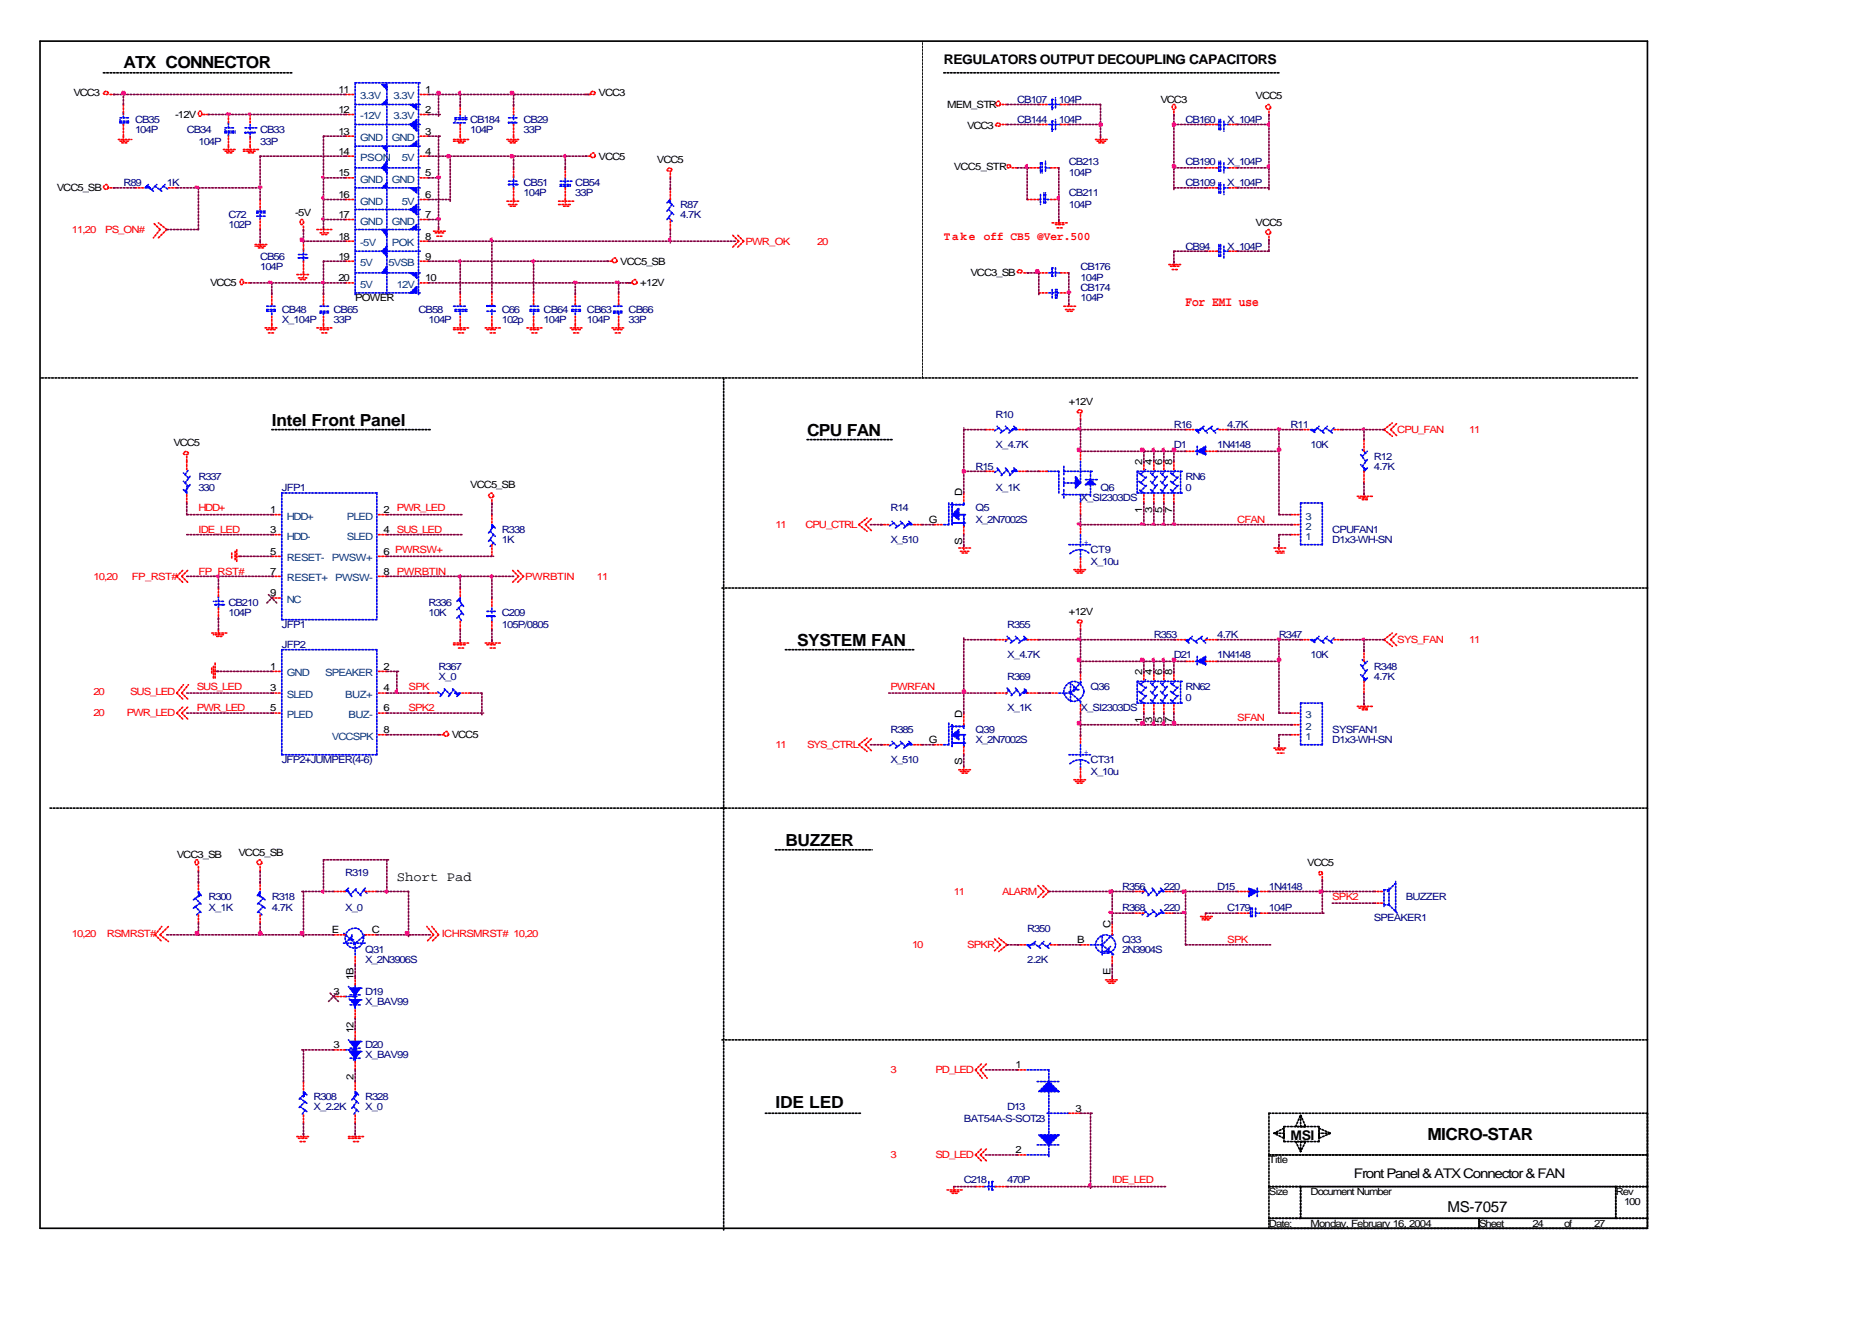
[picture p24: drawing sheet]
<svg xmlns="http://www.w3.org/2000/svg" width="297mm" height="210mm" viewBox="0 0 297 210" stroke-linecap="round" stroke-linejoin="round" font-family="sans-serif">
<defs><g id="words">
<g font-size="2.6">
<text x="19.6" y="10.8">ATX CONNECTOR</text>
<text x="43.1" y="67.6">Intel Front Panel</text>
<text x="128.1" y="69.2">CPU FAN</text>
<text x="126.5" y="102.6">SYSTEM FAN</text>
<text x="124.6" y="134.3">BUZZER</text>
<text x="123" y="175.9">IDE LED</text>
<text x="226.5" y="180.9">MICRO-STAR</text>
</g>
<text font-size="2.4" x="229.7" y="192.3">MS-7057</text>
<g font-size="2.1">
<text x="149.8" y="10.2">REGULATORS OUTPUT DECOUPLING CAPACITORS</text>
<text x="63" y="139.9">Short Pad</text>
<text x="204.8" y="180.9">MSI</text>
<text x="214.8" y="187">Front Panel &amp; ATX Connector &amp; FAN</text>
</g>
<text font-size="2.1" fill="#f00" x="188.1" y="48.6">For EMI use</text>
<g font-size="1.9" fill="#f00">
<text x="149.8" y="38">Take</text>
<text x="156.1" y="38">off CB5 @Ver.500</text>
</g>
<g font-size="1.6">
<text x="11.6" y="15.3">VCC3</text>
<text x="53.7" y="14.7">11</text>
<text x="53.7" y="17.9">12</text>
<text x="67.5" y="14.7">1</text>
<text x="67.5" y="17.9">2</text>
<text x="95" y="15.3">VCC3</text>
<text x="150.3" y="17.1">MEM_STR</text>
<text x="184.1" y="16.3">VCC3</text>
<text x="199.2" y="15.8">VCC5</text>
<text x="27.8" y="18.7">-12V</text>
<text x="53.7" y="21.3">13</text>
<text x="67.5" y="21.3">3</text>
<text x="153.5" y="20.5">VCC3</text>
<text x="53.7" y="24.5">14</text>
<text x="53.7" y="28">15</text>
<text x="67.5" y="24.5">4</text>
<text x="67.5" y="28">5</text>
<text x="95" y="25.3">VCC5</text>
<text x="104.2" y="25.8">VCC5</text>
<text x="151.3" y="26.9">VCC5_STR</text>
<text x="9" y="30.3">VCC5_SB</text>
<text x="46.8" y="34.3">-5V</text>
<text x="53.7" y="31.4">16</text>
<text x="53.7" y="34.6">17</text>
<text x="67.5" y="31.4">6</text>
<text x="67.5" y="34.6">7</text>
<text x="199.2" y="35.9">VCC5</text>
<text x="53.7" y="38">18</text>
<text x="53.7" y="41.2">19</text>
<text x="67.5" y="38">8</text>
<text x="67.5" y="41.2">9</text>
<text x="98.4" y="42">VCC5_SB</text>
<text x="33.3" y="45.4">VCC5</text>
<text x="53.7" y="44.6">20</text>
<text x="56.4" y="47.8">POWER</text>
<text x="67.5" y="44.6">10</text>
<text x="101.6" y="45.4">+12V</text>
<text x="154" y="43.8">VCC3_SB</text>
<text x="169.6" y="64.2">+12V</text>
<text x="27.5" y="70.8">VCC5</text>
<text x="74.6" y="77.4">VCC5_SB</text>
<text x="181.2" y="73.7" transform="rotate(-90 181.2 73.7)">2</text>
<text x="182.8" y="73.7" transform="rotate(-90 182.8 73.7)">4</text>
<text x="184.4" y="73.7" transform="rotate(-90 184.4 73.7)">6</text>
<text x="186" y="73.7" transform="rotate(-90 186 73.7)">8</text>
<text x="42.9" y="81.4">1</text>
<text x="60.9" y="81.4">2</text>
<text x="147.4" y="83">G</text>
<text x="152.7" y="78.8" transform="rotate(-90 152.7 78.8)">D</text>
<text x="181.2" y="81.4" transform="rotate(-90 181.2 81.4)">1</text>
<text x="182.8" y="81.4" transform="rotate(-90 182.8 81.4)">3</text>
<text x="184.4" y="81.4" transform="rotate(-90 184.4 81.4)">5</text>
<text x="186" y="81.4" transform="rotate(-90 186 81.4)">7</text>
<text x="42.9" y="84.6">3</text>
<text x="42.9" y="88">5</text>
<text x="60.9" y="84.6">4</text>
<text x="60.9" y="88">6 PWRSW+</text>
<text x="152.7" y="86.4" transform="rotate(-90 152.7 86.4)">S</text>
<text x="42.9" y="91.2">7</text>
<text x="42.9" y="94.6">9</text>
<text x="60.9" y="91.2">8</text>
<text x="169.6" y="97.5">+12V</text>
<text x="42.9" y="106.3">1</text>
<text x="60.9" y="106.3">2</text>
<text x="181.2" y="107.1" transform="rotate(-90 181.2 107.1)">2</text>
<text x="182.8" y="107.1" transform="rotate(-90 182.8 107.1)">4</text>
<text x="184.4" y="107.1" transform="rotate(-90 184.4 107.1)">6</text>
<text x="186" y="107.1" transform="rotate(-90 186 107.1)">8</text>
<text x="42.9" y="112.9">5</text>
<text x="42.9" y="109.7">3</text>
<text x="60.9" y="109.7">4</text>
<text x="60.9" y="112.9">6</text>
<text x="152.7" y="113.9" transform="rotate(-90 152.7 113.9)">D</text>
<text x="60.9" y="116.3">8</text>
<text x="71.7" y="117.1">VCC5</text>
<text x="147.4" y="117.9">G</text>
<text x="181.2" y="114.7" transform="rotate(-90 181.2 114.7)">1</text>
<text x="182.8" y="114.7" transform="rotate(-90 182.8 114.7)">3</text>
<text x="184.4" y="114.7" transform="rotate(-90 184.4 114.7)">5</text>
<text x="186" y="114.7" transform="rotate(-90 186 114.7)">7</text>
<text x="152.7" y="121.4" transform="rotate(-90 152.7 121.4)">S</text>
<text x="28" y="136.2">VCC3_SB</text>
<text x="37.8" y="135.9">VCC5_SB</text>
<text x="207.4" y="137.5">VCC5</text>
<text x="52.7" y="148.1">E</text>
<text x="59" y="148.1">C</text>
<text x="170.9" y="149.7">B</text>
<text x="176.2" y="147.3" transform="rotate(-90 176.2 147.3)">C</text>
<text x="56.1" y="155.5" transform="rotate(-90 56.1 155.5)">1B</text>
<text x="176.2" y="154.7" transform="rotate(-90 176.2 154.7)">E</text>
<text x="52.9" y="157.9">3</text>
<text x="52.9" y="166.3">3</text>
<text x="56.1" y="164" transform="rotate(-90 56.1 164)">12</text>
<text x="56.1" y="171.4" transform="rotate(-90 56.1 171.4)">2</text>
<text x="161.1" y="169.5">1</text>
<text x="170.7" y="176.4">3</text>
<text x="161.1" y="183">2</text>
<text x="201.3" y="184.6">Title</text>
<text x="201.3" y="189.6">Size</text>
<text x="208" y="189.6">Document Number</text>
<text x="256.4" y="189.6">Rev</text>
<text x="257.7" y="191.2">100</text>
<text x="201.3" y="194.6">Date:</text>
<text x="208" y="194.6">Monday, February 16, 2004</text>
<text x="234.7" y="194.6">Sheet</text>
<text x="243.2" y="194.6">24</text>
<text x="248.2" y="194.6">of</text>
<text x="252.9" y="194.6">27</text>
</g>
<g font-size="1.6" fill="#004080">
<text x="57.1" y="15.8">3.3V</text>
<text x="62.4" y="15.8">3.3V</text>
<text x="57.1" y="19">-12V</text>
<text x="57.1" y="22.4">GND</text>
<text x="62.2" y="22.4">GND</text>
<text x="62.4" y="19">3.3V</text>
<text x="57.1" y="25.6">PSON</text>
<text x="57.1" y="29">GND</text>
<text x="62.2" y="29">GND</text>
<text x="63.8" y="25.6">5V</text>
<text x="57.1" y="32.5">GND</text>
<text x="57.1" y="35.6">GND</text>
<text x="62.2" y="35.6">GND</text>
<text x="63.8" y="32.5">5V</text>
<text x="57.1" y="39.1">-5V</text>
<text x="62.2" y="39.1">POK</text>
<text x="57.1" y="42.2">5V</text>
<text x="57.1" y="45.7">5V</text>
<text x="61.6" y="42.2">5VSB</text>
<text x="63" y="45.7">12V</text>
<text x="45.5" y="82.5">HDD+</text>
<text x="55" y="82.5">PLED</text>
<text x="207.2" y="82.5">3</text>
<text x="45.5" y="85.6">HDD-</text>
<text x="45.5" y="89.1">RESET-</text>
<text x="52.7" y="89.1">PWSW+</text>
<text x="55" y="85.6">SLED</text>
<text x="207.2" y="85.6">1</text>
<text x="207.2" y="84">2</text>
<text x="45.5" y="92.3">RESET+</text>
<text x="45.5" y="95.7">NC</text>
<text x="53.2" y="92.3">PWSW-</text>
<text x="45.5" y="107.3">GND</text>
<text x="51.6" y="107.3">SPEAKER</text>
<text x="45.5" y="113.9">PLED</text>
<text x="45.5" y="110.8">SLED</text>
<text x="54.8" y="110.8">BUZ+</text>
<text x="55.3" y="113.9">BUZ-</text>
<text x="207.2" y="113.9">3</text>
<text x="52.7" y="117.4">VCCSPK</text>
<text x="207.2" y="117.4">1</text>
<text x="207.2" y="115.8">2</text>
</g>
<g font-size="1.6" fill="#000080">
<text x="161.4" y="16.3">CB107</text>
<text x="168" y="16.3">104P</text>
<text x="21.4" y="19.5">CB35</text>
<text x="21.4" y="21.1">104P</text>
<text x="29.6" y="21.1">CB34</text>
<text x="31.5" y="22.9">104P</text>
<text x="41.3" y="21.1">CB33</text>
<text x="41.3" y="22.9">33P</text>
<text x="74.6" y="19.5">CB184</text>
<text x="74.6" y="21.1">104P</text>
<text x="83.1" y="19.5">CB29</text>
<text x="83.1" y="21.1">33P</text>
<text x="161.4" y="19.5">CB144</text>
<text x="168" y="19.5">104P</text>
<text x="188.1" y="19.5">CB160</text>
<text x="194.7" y="19.5">X_104P</text>
<text x="19.6" y="29.5">R89</text>
<text x="26.5" y="29.5">1K</text>
<text x="83.1" y="29.5">CB51</text>
<text x="91.3" y="29.5">CB54</text>
<text x="169.6" y="26.1">CB213</text>
<text x="169.6" y="28">104P</text>
<text x="188.1" y="26.1">CB190</text>
<text x="188.1" y="29.5">CB109</text>
<text x="194.7" y="26.1">X_104P</text>
<text x="194.7" y="29.5">X_104P</text>
<text x="36.2" y="34.6">C72</text>
<text x="83.1" y="31.1">104P</text>
<text x="91.3" y="31.1">33P</text>
<text x="107.9" y="33">R87</text>
<text x="107.9" y="34.6">4.7K</text>
<text x="169.6" y="31.1">CB211</text>
<text x="169.6" y="33">104P</text>
<text x="36.2" y="36.2">102P</text>
<text x="41.3" y="41.2">CB56</text>
<text x="188.1" y="39.6">CB94</text>
<text x="194.7" y="39.6">X_104P</text>
<text x="41.3" y="42.8">104P</text>
<text x="171.4" y="47.8">104P</text>
<text x="171.4" y="46.2">CB174</text>
<text x="171.4" y="42.8">CB176</text>
<text x="171.4" y="44.6">104P</text>
<text x="44.7" y="49.7">CB48</text>
<text x="44.7" y="51.2">X_104P</text>
<text x="52.9" y="49.7">CB65</text>
<text x="52.9" y="51.2">33P</text>
<text x="66.4" y="49.7">CB58</text>
<text x="68" y="51.2">104P</text>
<text x="79.6" y="51.2">102p</text>
<text x="79.6" y="49.7">C66</text>
<text x="86.3" y="49.7">CB64</text>
<text x="86.3" y="51.2">104P</text>
<text x="93.1" y="49.7">CB63</text>
<text x="93.1" y="51.2">104P</text>
<text x="99.7" y="49.7">CB66</text>
<text x="99.7" y="51.2">33P</text>
<text x="158" y="66.3">R10</text>
<text x="158" y="71.1">X_4.7K</text>
<text x="186.3" y="67.9">R16</text>
<text x="186.3" y="71.1">D1</text>
<text x="193.1" y="71.1">1N4148</text>
<text x="194.7" y="67.9">4.7K</text>
<text x="204.8" y="67.9">R11</text>
<text x="208" y="71.1">10K</text>
<text x="31.5" y="76.1">R337</text>
<text x="31.5" y="78">330</text>
<text x="44.7" y="78">JFP1</text>
<text x="154.8" y="74.5">R15</text>
<text x="158" y="78">X_1K</text>
<text x="174.6" y="78">Q6</text>
<text x="188.1" y="76.1">RN6</text>
<text x="188.1" y="78">0</text>
<text x="218" y="72.9">R12</text>
<text x="218" y="74.5">4.7K</text>
<text x="141.3" y="81.1">R14</text>
<text x="154.8" y="81.1">Q5</text>
<text x="154.8" y="83">X_2N7002S</text>
<text x="171.5" y="79.6">X_SI2303DS</text>
<text x="79.6" y="84.6">R338</text>
<text x="79.6" y="86.2">1K</text>
<text x="141.3" y="86.2">X_510</text>
<text x="173" y="87.8">CT9</text>
<text x="173" y="89.6">X_10u</text>
<text x="211.4" y="84.6">CPUFAN1</text>
<text x="211.4" y="86.2">D1x3-WH-SN</text>
<text x="36.2" y="96.2">CB210</text>
<text x="36.2" y="97.8">104P</text>
<text x="44.7" y="99.7">JFP1</text>
<text x="68" y="96.2">R336</text>
<text x="68" y="97.8">10K</text>
<text x="79.6" y="97.8">C209</text>
<text x="79.6" y="99.7">105P/0805</text>
<text x="159.8" y="99.7">R355</text>
<text x="183.1" y="101.2">R353</text>
<text x="193.1" y="101.2">4.7K</text>
<text x="202.9" y="101.2">R347</text>
<text x="44.7" y="102.8">JFP2</text>
<text x="69.6" y="106.3">R367</text>
<text x="69.6" y="107.9">X_0</text>
<text x="159.8" y="104.4">X_4.7K</text>
<text x="159.8" y="107.9">R369</text>
<text x="186.3" y="104.4">D21</text>
<text x="193.1" y="104.4">1N4148</text>
<text x="208" y="104.4">10K</text>
<text x="218" y="106.3">R348</text>
<text x="218" y="107.9">4.7K</text>
<text x="159.8" y="112.9">X_1K</text>
<text x="171.5" y="112.9">X_SI2303DS</text>
<text x="173" y="109.4">Q36</text>
<text x="188.1" y="109.4">RN62</text>
<text x="188.1" y="111.3">0</text>
<text x="141.3" y="116.3">R385</text>
<text x="154.8" y="116.3">Q39</text>
<text x="154.8" y="117.9">X_2N7002S</text>
<text x="211.4" y="116.3">SYSFAN1</text>
<text x="211.4" y="117.9">D1x3-WH-SN</text>
<text x="44.7" y="121.1">JFP2+JUMPER(4-6)</text>
<text x="141.3" y="121.1">X_510</text>
<text x="173" y="121.1">CT31</text>
<text x="173" y="122.9">X_10u</text>
<text x="33.1" y="142.8">R300</text>
<text x="43.1" y="142.8">R318</text>
<text x="54.8" y="139.1">R319</text>
<text x="178.1" y="141.2">R356</text>
<text x="184.7" y="141.2">220</text>
<text x="193.1" y="141.2">D15</text>
<text x="201.3" y="141.2">1N4148</text>
<text x="223" y="142.8">BUZZER</text>
<text x="33.1" y="144.6">X_1K</text>
<text x="43.1" y="144.6">4.7K</text>
<text x="54.8" y="144.6">X_0</text>
<text x="163" y="147.8">R350</text>
<text x="178.1" y="149.7">Q33</text>
<text x="178.1" y="144.6">R368</text>
<text x="184.7" y="144.6">220</text>
<text x="194.7" y="144.6">C179</text>
<text x="201.3" y="144.6">104P</text>
<text x="218" y="146.2">SPEAKER1</text>
<text x="57.9" y="151.3">Q31</text>
<text x="57.9" y="152.8">X_2N3906S</text>
<text x="163" y="152.8">2.2K</text>
<text x="178.1" y="151.3">2N3904S</text>
<text x="57.9" y="157.9">D19</text>
<text x="57.9" y="159.5">X_BAV99</text>
<text x="57.9" y="166.3">D20</text>
<text x="57.9" y="167.9">X_BAV99</text>
<text x="49.7" y="174.5">R308</text>
<text x="49.7" y="176.1">X_2.2K</text>
<text x="57.9" y="174.5">R328</text>
<text x="57.9" y="176.1">X_0</text>
<text x="152.9" y="178">BAT54A-S-SOT23</text>
<text x="159.8" y="176.1">D13</text>
<text x="152.9" y="187.8">C218</text>
<text x="159.8" y="187.8">470P</text>
</g>
<g font-size="1.6" fill="#f00">
<text x="11.4" y="37">11,20</text>
<text x="16.7" y="37">PS_ON#</text>
<text x="118.3" y="38.8">PWR_OK</text>
<text x="129.6" y="38.8">20</text>
<text x="221.7" y="68.7">CPU_FAN</text>
<text x="233.1" y="68.7">11</text>
<text x="31.5" y="81.1">HDD+</text>
<text x="63" y="81.1">PWR_LED</text>
<text x="123" y="83.8">11</text>
<text x="127.8" y="83.8">CPU_CTRL</text>
<text x="196.3" y="83">CFAN</text>
<text x="31.5" y="84.6">IDE_LED</text>
<text x="63" y="84.6">SUS_LED</text>
<text x="14.8" y="92">10,20</text>
<text x="20.9" y="92">FP_RST#</text>
<text x="31.5" y="91.2">FP_RST#</text>
<text x="63" y="91.2">PWRBTIN</text>
<text x="83.3" y="92">PWRBTIN</text>
<text x="94.7" y="92">11</text>
<text x="221.7" y="102">SYS_FAN</text>
<text x="233.1" y="102">11</text>
<text x="14.8" y="113.7">20</text>
<text x="14.8" y="110.2">20</text>
<text x="20.1" y="113.7">PWR_LED</text>
<text x="20.6" y="110.2">SUS_LED</text>
<text x="31.2" y="112.9">PWR_LED</text>
<text x="31.2" y="109.4">SUS_LED</text>
<text x="64.8" y="112.9">SPK2</text>
<text x="64.8" y="109.4">SPK</text>
<text x="141.3" y="109.4">PWRFAN</text>
<text x="123" y="118.7">11</text>
<text x="128.1" y="118.7">SYS_CTRL</text>
<text x="196.3" y="114.5">SFAN</text>
<text x="151.3" y="142">11</text>
<text x="159" y="142">ALARM</text>
<text x="211.4" y="142.8">SPK2</text>
<text x="11.4" y="148.6">10,20</text>
<text x="16.9" y="148.6">RSMRST#</text>
<text x="70.1" y="148.6">ICHRSMRST# 10,20</text>
<text x="194.7" y="149.7">SPK</text>
<text x="144.7" y="150.5">10</text>
<text x="153.5" y="150.5">SPKR</text>
<text x="141.3" y="170.3">3</text>
<text x="148.4" y="170.3">PD_LED</text>
<text x="141.3" y="183.8">3</text>
<text x="148.4" y="183.8">SD_LED</text>
<text x="176.5" y="187.8">IDE_LED</text>
</g>
<g font-size="1.6" fill="#00f">
<text x="172" y="86.4">+</text>
<text x="172" y="119.8">+</text>
</g>
</g></defs>
<path d="M6.3 6.5h255.1v188.4h-255.1z" fill="none" stroke="#000" stroke-width=".26"/>
<g fill="none" stroke="#000" stroke-width=".26" stroke-dasharray=".3 .3 .3 .3 .3 .3 .3 .3">
<path d="M16.4 11.6h30.2M202.9 11.6h-53.4M114.8 60v135.2M146.3 60v-53.5M259.8 60h-253.5M43.1 68.2h25.2M128.1 69.8h13.5M261.4 93.3h-146.8M124.6 103.1h20.4M7.9 128.2h107.2M123 134.8h15.4M261.4 128.2h-146.8"/>
<path d="M121.4 176.7h15.1M201.3 176.7h60.1M203.7 178.8h5.6M207.2 178.8h-1.6l.8-1.9v1.9h.8l-.8-1.9M209.3 178.8v2.4M261.4 165h-146.8M261.4 176.7v6.6M201.3 183.3v-6.6M201.3 183.3h60.1M201.3 188.3v-5M201.3 188.3h5.1M201.3 193.3v-5"/>
<path d="M201.3 193.3h33.4M201.3 194.9v-1.6M203.7 180.6v-1.6l-1.6 .8h1.6v.8l-1.6-.8M203.7 181.2v-2.4M206.4 188.3v5M206.4 193.3h-5.1M206.4 188.3h50M206.4 193.3v-5M207.2 181.2h-1.6l.8 1.5v-1.5h.8l-.8 1.5M209.3 180.6v-1.6l1.8 .8h-1.8v.8l1.8-.8M209.3 181.2h-5.6M234.7 193.3v1.6"/>
<path d="M234.7 194.9h-33.4M234.7 193.3h26.7M234.7 194.9v-1.6M256.4 188.3v5M256.4 193.3h-50M256.4 188.3h5M256.4 193.3v-5M261.4 183.3h-60.1M261.4 183.3v5M261.4 188.3h-60.1M261.4 188.3v5M261.4 193.3h-5"/>
<path d="M261.4 193.3v1.6M261.4 194.9h-26.7"/>
</g>
<g fill="none" stroke="#f00" stroke-width=".26" stroke-dasharray=".3 .3 .3 .3 .3 .3 .3 .3">
<path d="M16.4 14.7a.48 .48 0 0 1 .8 0l-.2 .3a.48 .48 0 0 1-.6-.3zM17.5 15h.8M19.6 16.6v1.6M31.6 17.7l.1-.1a.48 .48 0 0 1 .2 .8h-.3zM32.3 18.2h1M36.2 18.2v1.6M39.7 18.2v1.6M54.8 15h1.6M54.8 18.2h1.6M68 15h-1.6M68 18.2h-1.6M73 16.6v1.6"/>
<path d="M81.5 16.6v1.6M93.7 15h-.8M93.7 14.7a.48 .48 0 0 1 .8 0l-.2 .3a.48 .48 0 0 1-.6-.3zM158 19.8a.48 .48 0 0 1 .7 0l-.1 .2a.48 .48 0 0 1-.6-.2zM159 16.6h1.1M159 19.8h1.1M164.8 19.8h1.6M164.8 16.6h1.6M169.6 19.8h-1.6M169.6 16.6h-1.6M186.1 16.7l.2-.1a.48 .48 0 0 1 .2 .7h-.4zM186.3 17.6v.8"/>
<path d="M191.3 19.8h1.8M196.3 19.8h-1.6M201.3 17.6v.8M17.5 29.8h.8M18.8 22.1h2.1M19.3 22.7h1.1M19.6 21.6v.8M19.6 21.6v-1.8M20.4 22.4h-1.6M21.4 29.8h1.6M25.4 36.4l-1.1 1.3M25.4 36.4l-1.1-1"/>
<path d="M26.5 36.4l-1.4-1M26.5 36.4l-1.4 1.3M28 29.8h-1.5M35.5 23.7h2.1M36 24.3h1M36.2 23.2v.8M36.2 23.2v-1.6M37 24h-1.5M38.6 23.7h2.4M39.4 24.3h.8M39.7 23.2v.8M39.7 23.2v-1.6"/>
<path d="M40.5 38.8h2.1M40.5 24h-1.9M41 39.3h1.1M41.3 38.3v.8M41.3 31.7v1.5M41.3 36.4v-1.6M42.1 39.1h-1.6M47.7 34.9l.2-.1a.48 .48 0 0 1 .2 .8h-.4zM48.2 35.9v.8M48.2 38.3v1.6M50.3 36.4h2.4M51.1 37.2h.8"/>
<path d="M51.3 36.2v.5M52.1 37h-1.6M54.8 21.6h1.6M54.8 24.8h1.6M54.8 28.2h1.6M54.8 31.7h1.6M54.8 34.8h1.6M54.8 38.3h1.6M68 21.6h-1.6M68 24.8h-1.6M68 28.2h-1.6M68 31.7h-1.6"/>
<path d="M68 34.8h-1.6M68 38.3h-1.6M68.8 36.7h2.1M69.3 37.5h1.1M69.6 36.2v.8M70.4 37h-1.6M72 22.1h2.3M72.8 22.7h.8M73 21.6v.8M73 21.6v-1.8M73.8 22.4h-1.8M80.4 22.1h2.1"/>
<path d="M80.4 31.9h2.1M81 22.7h1M81 32.7h1M81.5 21.6v.8M81.5 31.7v.5M81.5 31.7v-1.9M81.5 26.6v1.6M81.5 21.6v-1.8M82 22.4h-1.6M82 32.5h-1.6M88.6 31.9h2.4M89.4 32.7h.8"/>
<path d="M89.7 31.7v.5M89.7 31.7v-1.9M89.7 26.6v1.6M90.5 32.5h-1.9M93.7 24.8h-.8M105.8 26.9a.48 .48 0 0 1 .8 0l-.2 .3a.48 .48 0 0 1-.6-.3zM106.4 27.4v1.1M106.4 29.8v1.9M106.4 36.4v-1.6M117.2 38.3l-1-1.1M117.2 38.3l-1 1M118 38.3l-1.1-1.1"/>
<path d="M118 38.3l-1.1 1M160.6 26.6h1.1M163 26.6h1.8M163 31.7h1.8M167 35.4h2.3M167.7 36.2h.8M168 34.8v.8M168 26.6h-1.6M168 31.7h-1.6M168.8 35.6h-1.6M173.8 22.1h2.1M174.4 22.7h1"/>
<path d="M174.6 21.6v.8M175.4 22.4h-1.6M191.3 26.6h1.8M191.3 39.9h1.8M191.3 29.8h1.8M196.3 26.6h-1.6M196.3 39.9h-1.6M196.3 29.8h-1.6M201.3 37.5v1M38.2 44.4h.2a.48 .48 0 0 1 .2 .7h-.4zM38.9 44.9h1.1M42.1 52h2.1"/>
<path d="M42.6 52.8h1.1M43.1 51.5v.8M43.1 51.5v-1.6M43.1 46.5v1.8M43.7 52.3h-1.6M47.1 43.6h2.1M47.6 44.4h1.1M48.2 43.3v.5M48.2 43.3v-1.8M48.7 44.1h-1.6M50.3 52h2.4M51.1 52.8h.8"/>
<path d="M51.3 51.5v.8M51.3 51.5v-1.6M51.3 46.5v1.8M52.1 52.3h-1.6M54.8 41.5h1.6M54.8 44.9h1.6M68 41.5h-1.6M68 44.9h-1.6M72 52h2.3M72.8 52.8h.8M73 51.5v.8M73 51.5v-1.6"/>
<path d="M73 46.5v1.8M73.8 52.3h-1.8M77 52h2.4M77.8 52.8h.8M78.1 51.5v.8M78.1 46.5v1.8M78.1 51.5v-1.6M78.6 52.3h-1.6M83.6 52h2.4M84.4 52.8h.8M84.7 51.5v.8M84.7 51.5v-1.6"/>
<path d="M84.7 46.5v1.8M85.5 52.3h-1.6M90.5 52h2.1M91 52.8h1.1M91.3 51.5v.8M91.3 51.5v-1.6M91.3 46.5v1.8M92.1 52.3h-1.6M97.1 41.5h-1.1M97.1 52h2.1M97.6 52.8h1.1M98.2 51.5v.8"/>
<path d="M98.2 51.5v-1.6M98.2 46.5v1.8M98.7 52.3h-1.6M100.3 44.9h-.8M161.4 43a.48 .48 0 0 1 .8 0l-.2 .3a.48 .48 0 0 1-.6-.3zM162.5 43.3h.7M164.8 46.5h1.6M164.8 43.3h1.6M168.8 48.6h2.1M169.3 49.4h1.1M169.6 48.3v.6M169.6 46.5h-1.6"/>
<path d="M169.6 43.3h-1.6M170.4 49.1h-1.6M185.5 42h2.1M186 42.8h1.1M186.3 41.5v.7M187.1 42.2h-1.6M29.1 71.9a.48 .48 0 0 1 .8 0l-.2 .2a.48 .48 0 0 1-.6-.2zM29.6 72.4v1.1M29.6 79.8v-1.6M29.6 73.2v1.6M78.1 79.3v.8M152.9 78.2v1.6"/>
<path d="M156.4 68.2h1.6M156.4 74.8h1.6M163 68.2h-1.6M163 74.8h-1.6M164.8 74.8h1.6M170.9 65.3a.48 .48 0 0 1 .8 0l-.2 .2a.48 .48 0 0 1-.6-.2zM171.4 65.8v1.1M171.4 71.6v1.6M181.5 79.8v-1.6M181.5 73.2v1.6M183.1 79.8v-1.6M183.1 73.2v1.6"/>
<path d="M184.7 79.8v-1.6M184.7 73.2v1.6M186.3 79.8v-1.6M186.3 73.2v1.6M188.1 68.2h1.6M188.1 71.6h1.6M193.1 71.6h-1.8M194.7 68.2h-1.6M206.4 68.2h1.6M213 68.2h-1.6M215.4 78.8h2.4M216.2 79.3h.8"/>
<path d="M216.4 78.2v.8M216.4 76.6v-1.8M216.4 69.8v1.8M217 79h-1.6M219.6 68.2l1.3-1.1M219.6 68.2l1.3 1M220.7 68.2l1 1M220.7 68.2l1-1.1M28 91.5l1.1-1.1M28 91.5l1.1 1M28.8 91.5l1.1-1.1M28.8 91.5l1.1 1"/>
<path d="M34.7 99.9v.8M34.7 98.3v-1.8M34.7 93.3v1.6M36.8 88.5v-1M37.3 87.5v1.6M37.6 89.1v-2.1M38.1 88.3h-.8M43.1 81.7h1.6M43.1 84.8h1.6M43.1 91.5h1.6M43.1 88.3h1.6M43.1 94.9h1.6"/>
<path d="M61.4 81.7h-1.6M61.4 84.8h-1.6M61.4 88.3h-1.6M61.4 91.5h-1.6M73 93.3v1.6M73 99.9v-1.6M78.1 81.7v1.6M78.1 88.3v-1.9M78.1 99.9v-1.6M78.1 94.9v1.6M82.3 91.5l-1.1-1.1M82.3 91.5l-1.1 1"/>
<path d="M83.1 91.5l-1.1-1.1M83.1 91.5l-1.1 1M136.3 83.3l1.3 1M136.3 83.3l1.3-1.1M137.3 83.3l1.1 1M137.3 83.3l1.1-1.1M139.7 83.3h1.6M146.3 83.3h-1.6M148.2 83.3h1.6M152.1 87h2.2M152.7 87.8h1M152.9 86.4v.8"/>
<path d="M152.9 84.8v-1.5M153.7 87.5h-1.6M170.4 90.4h2.1M170.9 98.6a.48 .48 0 0 1 .8 0l-.2 .3a.48 .48 0 0 1-.6-.3zM170.9 90.9h1.1M171.4 99.1v1.1M171.4 89.9v.8M171.4 81.7v-1.9M171.4 83.3v1.5M171.4 89.9v-1.6M172 90.7h-1.6M202.1 87h2.2"/>
<path d="M202.7 87.8h1M202.9 86.4v.8M203.7 87.5h-1.6M204.8 84.8h1.6M204.8 83.3h1.6M204.8 81.7h1.6M28 113.2l1.1-1.1M28 113.2l1.1 1M28 110l1.1-1.3M28 110l1.1 1M28.8 113.2l1.1-1.1M28.8 113.2l1.1 1"/>
<path d="M28.8 110l1.1-1.3M28.8 110l1.1 1M33.6 106.8v-.8M33.6 100.5h2.4M33.9 105.7v1.9M34.1 107.6v-2.4M34.4 101h.8M34.7 106.5h-.8M35.5 100.7h-1.6M43.1 106.5h1.6M43.1 113.2h1.6M43.1 110h1.6"/>
<path d="M61.4 106.5h-1.6M61.4 110h-1.6M61.4 113.2h-1.6M61.4 116.6h-1.6M68 110h1.6M70.4 116.6h-1.1M72 102h2.3M72.8 102.8h.8M73 101.5v.8M73.8 102.3h-1.8M74.6 110h-1.6M77 102h2.4"/>
<path d="M77.8 102.8h.8M78.1 101.5v.8M78.6 102.3h-1.6M136.3 118.2l1.3 1M136.3 118.2l1.3-1.1M137.3 118.2l1.1 1M137.3 118.2l1.1-1.1M139.7 118.2h1.6M146.3 118.2h-1.6M148.2 118.2h1.6M152.9 113.2v1.8M152.9 119.8v-1.6"/>
<path d="M158 101.5h1.8M158 110h1.8M164.8 101.5h-1.8M164.8 110h-1.8M166.4 110h1.6M171.4 116.6v1.6M171.4 113.2v-1.6M171.4 106.5v1.6M181.5 113.2v-1.6M181.5 106.5v1.6M183.1 113.2v-1.6M183.1 106.5v1.6"/>
<path d="M184.7 113.2v-1.6M184.7 106.5v1.6M186.3 101.5h1.8M186.3 113.2v-1.6M186.3 106.5v1.6M188.1 105h1.6M193.1 101.5h-1.8M193.1 105h-1.8M202.1 118.7h2.2M202.7 119.5h1M202.9 118.2v.8M203.7 119h-1.6"/>
<path d="M204.8 116.6h1.6M204.8 115h1.6M204.8 113.2h1.6M206.4 101.5h1.6M213 101.5h-1.6M215.4 112.1h2.4M216.2 112.6h.8M216.4 111.6v.8M216.4 110v-1.9M216.4 103.1v1.9M217 112.4h-1.6M219.6 101.5l1.3-1"/>
<path d="M219.6 101.5l1.3 1.1M220.7 101.5l1 1.1M220.7 101.5l1-1M31 136.5l.2-.1a.48 .48 0 0 1 .2 .8h-.4zM31.5 137.5v1.1M31.5 139.9v1.6M41.3 137.5v1.1M41.3 139.9v1.6M152.1 122.1h2.2M152.7 122.7h1M152.9 121.6v.8M153.7 122.4h-1.6"/>
<path d="M170.4 123.7h2.1M170.9 124.3h1.1M171.4 123.2v.8M171.4 123.2v-1.6M172 124h-1.6M209.8 139.1v1M24.6 148.3l1.1-1.3M24.6 148.3l1.1 1.1M25.4 148.3l1.3-1.3M25.4 148.3l1.3 1.1M31.5 146.5v-1.6M41.3 146.5v-1.6"/>
<path d="M52.9 141.5h1.9M52.9 148.3h1.9M52.9 158.1h1.9M56.4 153.1v-1.6M56.4 155v1.5M59.8 141.5h-1.9M59.8 148.3h-1.9M68.8 148.3l-1.1-1.3M68.8 148.3l-1.1 1.1M69.6 148.3l-1.1-1.3M69.6 148.3l-1.1 1.1M158.7 149.9l-1 1.1"/>
<path d="M158.7 149.9l-1-1M159.8 149.9l-1.3-1M159.8 149.9l-1.3 1.1M161.4 149.9h1.6M165.6 141.5l-1 1M165.6 141.5l-1-1.1M166.4 141.5l-1-1.1M166.4 141.5l-1 1M168 149.9h-1.6M171.4 149.9h1.6M175.7 155.8h1.6M176.5 155v.8"/>
<path d="M176.5 146.5v1.8M176.5 153.1v-1.6M176.7 156h-1M177.3 155.5h-2.1M179.7 144.9h1.8M179.7 141.5h1.8M186.3 144.9h-1.6M186.3 141.5h-1.6M190.8 145.7h1.6M191.3 144.9v.8M191.8 146h-1M192.4 145.4h-2.2"/>
<path d="M196.3 144.9h1.9M196.3 141.5h1.9M201.3 144.9h-1.5M201.3 141.5h-1.5M218 141.5h1.6M218 143.3h1.6M48.2 179.8v.8M48.2 171.6v1.6M48.2 178.2v-1.5M52.9 166.6h1.9M56.4 179.8v.8M56.4 171.6v1.6"/>
<path d="M56.4 178.2v-1.5M56.4 169.8v-1.6M56.4 163.2v1.8M56.4 161.6v-1.6M154.8 169.8l1-1.1M154.8 169.8l1 1.3M155.6 169.8l1-1.1M155.6 169.8l1 1.3M161.4 169.8h1.6M171.4 176.7h-1.8M47.1 180.4h2.1M47.6 181.2h1.1"/>
<path d="M48.7 180.6h-1.6M55.3 180.4h2.4M56.1 181.2h.8M57.1 180.6h-1.8M150.3 188.8h2.4M151.1 189.4h.8M151.3 188.3v.8M152.1 189.1h-1.6M154.8 183.3l1-1.1M154.8 183.3l1 1M154.8 188.3h1.6M155.6 183.3l1-1.1"/>
<path d="M155.6 183.3l1 1M159.8 188.3h-1.8M161.4 183.3h1.6"/>
<circle cx="158.4" cy="16.4" r=".4"/>
<circle cx="201.2" cy="17" r=".4"/>
<circle cx="16.8" cy="29.7" r=".4"/>
<circle cx="94.1" cy="24.6" r=".4"/>
<circle cx="160.1" cy="26.4" r=".28"/>
<circle cx="201.2" cy="36.8" r=".4"/>
<circle cx="97.5" cy="41.3" r=".4"/>
<circle cx="100.7" cy="44.7" r=".4"/>
<circle cx="77.9" cy="78.6" r=".4"/>
<circle cx="70.8" cy="116.4" r=".4"/>
<circle cx="41.2" cy="136.8" r=".4"/>
<circle cx="209.5" cy="138.6" r=".28"/>
</g>
<g fill="none" stroke="#00f" stroke-width=".26" stroke-dasharray=".3 .3 .3 .3 .3 .3 .3 .3">
<path d="M19 19.5h1.6M19 19.2h1.6M19 19.5v-.5M19.6 19.8v-.6M19.6 18.7v-.8M20.4 18.7h-1.6M20.4 19.2v.6M39.7 19.8v.7M56.4 13.1v33.6M56.4 13.1h10.3M56.4 16.6h10.3M56.4 19.8h10.3"/>
<path d="M61.4 13.1v33.6M66.4 13.1v33.6M72.2 18.7h1.9M72.2 19h1.9M72.2 18.7v.5M73 18.2v.8M73 19.5v.5M73.8 19.5h-1.8M73.8 19v-.6M80.7 18.7h1.6M80.7 19.4h1.3v.1h-1.3zM81.5 18.2v.8"/>
<path d="M81.5 19.5v.5M166.4 19.8h.8M166.4 16.6h.8M167 19.2v1.6M167 19.2h.1M167 15.8v1.6M167 15.8h.1M167 17.1h.1M167.5 19.8h.8M167.5 17.1v-1.6M167.5 16.6h.8M193.1 19.8h.6"/>
<path d="M193.7 19.2h-.6M194.2 19.2v1.6M194.2 19.8h.8M23 29.8l.5-.5M23.3 29.5l1 .8M24.1 30.1l.8-.8M24.6 29.5l1.1 .8M25.4 30.1l.8-.8M25.9 29.5l.8 .6M35.7 21.1h1.6M35.7 20.8h1.6M35.7 21.1v-.6"/>
<path d="M36.2 21.6v-.8M36.2 20.3v-.8M37 20.3h-1.5M37 20.8v.5M38.9 20.3h1.8M38.9 21h1.6v.1h-1.6zM39.7 21.1v.8M40.7 34.3h1.6M40.7 33.5h1.4v.3h-1.4zM41.3 34.8v-.8M41.3 33.5v-.5M56.4 23.2h10.3"/>
<path d="M56.4 26.6h10.3M56.4 29.8h10.3M56.4 33.2h10.3M56.4 36.4h10.3M56.4 39.9h10.3M80.7 29.3h1.6M80.7 29.3h.1M81.5 29.8v-.8M81.5 28.8v-.8M82 28.8h-1.6M82 29.3h.1M88.9 28.8h1.9"/>
<path d="M88.9 29.3h1.6v.2h-1.6zM89.7 28.2v.8M89.7 29.5v.6M106.1 31.9l.8 .8M106.1 33.2l.8 .8M106.1 34.6l.5 .5M106.4 31.7l-.6 .5M106.6 32.5l-.8 1M106.6 33.8l-.8 1M164.8 26.6h.6M165.1 25.8v1.6M165.1 25.8h.5"/>
<path d="M165.1 30.9v1.6M165.1 31.7h-.5M165.4 25.8v1.6M165.4 27.2h-.6M165.6 32.2v-1.6M165.6 30.9h.6M165.9 27.2v-1.6M165.9 26.6h.8M165.9 32.2v-1.6M165.9 32.2h-.5M166.4 31.7h-.8M167 20.5h.1"/>
<path d="M167.5 20.5v-1.5M193.1 26.6h.6M193.1 39.9h.6M193.1 29.8h.6M193.4 20.5v-1.5M193.4 20.5h.5M193.4 27.2v-1.6M193.4 27.2h.5M193.4 30.6v-1.6M193.4 30.6h.5M193.7 20.5v-1.5M193.7 27.2v-1.6"/>
<path d="M193.7 25.8h-.6M193.7 39.1h-.6M193.7 30.6v-1.6M193.7 29.3h-.6M194.2 25.8v1.6M194.2 26.6h.8M194.2 39.1v1.8M194.2 39.9h.8M194.2 29.3v1.6M194.2 29.8h.8M42.3 49.4h1.6M42.3 49.1h1.6"/>
<path d="M42.3 49.4v-.5M43.1 49.9v-.8M43.1 48.6v-.5M43.7 48.6h-1.6M43.7 49.1v.6M47.4 40.9h1.5M47.4 40.9h.1M48.2 41.5v-.8M48.2 40.4v-.8M48.7 40.4h-1.6M48.7 40.9h.1M50.8 48.6h1.6"/>
<path d="M50.8 49.4h1.3v.3h-1.3zM51.3 48.3v.6M51.3 49.7v.5M56.4 46.5h10.3M56.4 43.3h10.3M72.2 49.4h1.9M72.2 49.1h1.9M72.2 49.4v-.5M73 49.9v-.8M73 48.6v-.5M73.8 48.6h-1.8M73.8 49.1v.6"/>
<path d="M77.3 49.4h1.5M77.3 48.5h1.3v.1h-1.3zM78.1 49.9v-.8M78.1 48.6v-.5M84.1 49.4h1.6M84.1 49.1h1.6M84.1 49.4v-.5M84.7 49.9v-.8M84.7 48.6v-.5M85.5 48.6h-1.6M85.5 49.1v.6M90.8 49.4h1.5"/>
<path d="M90.8 49.1h1.5M90.8 49.4v-.5M91.3 49.9v-.8M91.3 48.6v-.5M92.1 48.6h-1.6M92.1 49.1v.6M97.4 48.6h1.6M97.4 49.4h1.3v.3h-1.3zM98.2 48.3v.6M98.2 49.7v.5M166.4 46.5h.8M166.4 43.3h.8"/>
<path d="M167 45.9v1.6M167 42.5v1.6M167 42.5h.1M167 43.8h.1M167.5 45.9h.2v1.4h-.2zM167.5 43.8v-1.6M167.5 43.3h.8M167.7 46.5h.6M193.4 40.7v-1.9M193.4 40.7h.5M193.7 40.7v-1.9M29.4 78l.8-1.1"/>
<path d="M29.4 76.6l.8-1M29.4 75.3l.5-.8M29.6 78.2l-.5-.5M29.6 78.2v-1M29.9 77.2l-.8-.8M29.9 75.8l-.8-.7M44.7 78.2h15.1M59.8 78.2v20.1M151.1 79.8v3.7M152.9 79.8v.5M158.5 67.9l-.8 .5M158.5 74.5l-.8 .6"/>
<path d="M159 68.4l-.8-.8M159 75.3l-.8-1M159.8 67.9l-1.1 .8M159.8 74.5l-1.1 1.1M160.3 68.4l-.8-.8M160.3 75.3l-.8-1M161.1 67.9l-1 .8M161.1 74.5l-1 1.1M161.4 68.2l-.5-.6M161.4 74.8l-.5-.5M168 78.2v-3.7M168 74.8h-1.8"/>
<path d="M168.8 74v1.6M168.8 75.8v1.6M168.8 77.7v1.6M168.8 74.8h4.5M168.8 76.6h2.1M171.4 79.8v-1.6M171.4 76.6v-3.7M172.2 76.1h1.9M173 74.8v1.6M173 76.9v1.9M173 78.5h-4.5M180.4 78.2h7.2"/>
<path d="M180.4 78.2v-3.7M180.4 74.8h7.2M181 76.6l1-1M181 78l1-1.1M181 75.3l.8-.8M181.5 78.2l-.8-.5M181.8 77.2l-1.1-.8M181.8 75.8l-1.1-.7M182.8 76.6l.8-1M182.8 78l.8-1.1M182.8 75.3l.6-.8M183.1 78.2l-.5-.5"/>
<path d="M183.4 77.2l-.8-.8M183.4 75.8l-.8-.7M184.4 76.6l.8-1M184.4 78l.8-1.1M184.4 75.3l.5-.8M184.7 78.2l-.6-.5M184.9 77.2l-.8-.8M184.9 75.8l-.8-.7M186 76.6l1.1-1M186 78l1.1-1.1M186 75.3l.5-.8M186.3 78.2l-.6-.5"/>
<path d="M186.8 77.2l-1.1-.8M186.8 75.8l-1.1-.7M187.3 74.8v3.7M189.7 68.2l.5 .5M190 68.4l1-.8M190 72.1v-1.5M190 71.6h-.6M190.8 67.9l.8 .8M191.3 68.4l1.1-.8M192.1 67.9l.8 .8M192.6 68.4l.8-.5M206.4 79.8h3.4"/>
<path d="M208 68.2l.8 .5M208.5 68.4l.8-.8M209 67.9l1.1 .8M209.8 68.4l.8-.8M209.8 79.8v6.6M210.3 67.9l1.1 .8M211.1 68.4l.6-.5M216.2 74l.8-1.1M216.2 72.4l.8-.8M216.4 74.8l.6-.5M216.7 74.5l-.8-.8M216.7 73.2l-.8-1.1"/>
<path d="M216.7 71.9l-.5-.6M34.1 96h1.6M34.1 96h.1M34.7 96.5v-.8M34.7 95.4v-.8M35.5 95.4h-1.6M35.5 96h.1M44.7 98.3v-20.1M59.8 98.3h-15.1M72.8 95.2l.8 1M72.8 96.5l.8 1M72.8 97.8l.5 .8"/>
<path d="M73 94.9l-.5 .5M73.3 96l-.8 .7M73.3 97.3l-.8 .8M77.3 97h1.5M77.3 97.7h1.3v.1h-1.3zM77.8 84.3l.8 .8M77.8 85.6l.8 .8M78.1 83.3l.5 .5M78.1 96.5v.8M78.1 97.8v.8M78.3 83.5l-.8 1.1M78.3 84.8l-.8 1.1"/>
<path d="M78.3 86.2l-.5 .5M141.8 83l-.8 .5M142.3 83.5l-.7-.8M143.1 83l-1 .8M143.7 83.5l-.8-.8M144.5 83l-1.1 .8M144.7 83.3l-.5-.6M149.8 83.3h1M150.5 83.3v-3.7M151.1 83h2.1M151.3 83h1.9M152.1 81.7h1.1"/>
<path d="M152.4 81.7h.8M152.9 80.1h-1.8M152.9 81.7v1.8M152.9 80.1h-2.1M169.6 86.4h3.7M171.4 87.2v1.3M171.4 84.8v1.9M171.4 87.2a2.4 2.4 0 0 0-1.8 .8M172.8 87.8a2.02 2.02 0 0 0-1.4-.6M206.4 86.4v-6.6M209.8 86.4h-3.4M44.7 103.1h15.1"/>
<path d="M44.7 119.8v-16.7M59.8 103.1v16.7M59.8 119.8h-15.1M70.1 110.2l-.8-.5M70.6 109.4l-.8 1.1M71.4 110.2l-1-1M72 109.4l-.8 1.1M72.8 110.2l-1.1-1M73 110l-.5 .5M141.8 117.9l-.8 .5M142.3 118.4l-.7-.7M143.1 117.9l-1 .8"/>
<path d="M143.7 118.4l-.8-.7M144.5 117.9l-1.1 .8M144.7 118.2l-.5-.5M149.8 118.2h1M150.5 118.2v-3.5M151.1 115v3.4M151.1 117.9h2.1M151.3 117.9h1.9M152.1 116.6h1.1M152.4 116.6h.8M152.9 115v.5M152.9 115.3h-1.8"/>
<path d="M152.9 116.6v1.8M152.9 115.3h-2.1M160.1 101.2l-.6 .6M160.1 109.4l-.6 .8M160.6 101.8l-.8-.8M160.6 110.2l-.8-1M161.4 101.2l-1.1 .8M161.4 109.4l-1.1 1.1M161.9 101.8l-.8-.8M161.9 110.2l-.8-1M162.7 101.2l-1 .8M162.7 109.4l-1 1.1"/>
<path d="M163 101.5l-.5-.5M163 110l-.5-.8M168 110h2.1M169.6 119.8h3.7M169.9 110l1.8-1.9M169.9 111.3v-3.2M170.4 108.9v.8M170.4 109.4h.8M170.9 109.4l-.8-.7M171.4 118.2v1.8M171.4 111.6v-.6M171.4 111.3l-1.8-1.6"/>
<path d="M171.4 108.4v-.5M180.4 111.6h7.2M180.4 111.6v-3.7M180.4 108.1h7.2M181 110l1-1.1M181 111.3l1-1.1M181 108.7l.8-.8M181.5 111.6l-.8-.6M181.8 110.5l-1.1-.8M181.8 109.2l-1.1-.8M182.8 110l.8-1.1M182.8 111.3l.8-1.1"/>
<path d="M182.8 108.7l.6-.8M183.1 111.6l-.5-.6M183.4 110.5l-.8-.8M183.4 109.2l-.8-.8M184.4 110l.8-1.1M184.4 111.3l.8-1.1M184.4 108.7l.5-.8M184.7 111.6l-.6-.6M184.9 110.5l-.8-.8M184.9 109.2l-.8-.8M186 110l1.1-1.1M186 111.3l1.1-1.1"/>
<path d="M186 108.7l.5-.8M186.3 111.6l-.6-.6M186.8 110.5l-1.1-.8M186.8 109.2l-1.1-.8M187.3 108.1v3.7M188.1 101.5l.5 .5M188.4 101.8l.8-.8M188.9 101.2l1.1 .8M189.7 101.8l1.1-.8M190 105.5v-1.6M190 105h-.6M190.5 101.2l.8 .8"/>
<path d="M191 101.8l.6-.6M206.4 111.6h3.4M206.4 118.2v-6.6M208 101.5l.8 .5M208.5 101.8l.8-.8M209 101.2l1.1 .8M209.8 111.6v6.6M209.8 118.2h-3.4M209.8 101.8l.8-.8M210.3 101.2l1.1 .8M211.1 101.8l.6-.6M216.2 107.3l.8-1"/>
<path d="M216.2 105.7l.8-.7M216.4 108.1l.6-.5M216.7 107.9l-.8-.8M216.7 106.5l-.8-1M216.7 105.2l-.5-.5M171.4 120.6v1.3M171.4 120.6a2.4 2.4 0 0 0-1.8 .8M172.8 121.1a2.02 2.02 0 0 0-1.4-.5M31 142.5l1 1.1M31 143.8l1 1.1M31.5 141.5l.5 .8M31.7 142l-1 .8"/>
<path d="M31.7 143.3l-1 .8M31.7 144.6l-.5 .6M41 142l1.1 .8M41 143.3l1.1 .8M41 144.6l.5 .6M41.3 141.5l-.6 .8M41.8 142.5l-1.1 1.1M41.8 143.8l-1.1 1.1M54.8 141.5l.5-.6M54.8 148.3h.1M54.8 158.1h1.8M55 141.2l.8 1.1"/>
<path d="M55.2 147.8a1.43 1.43 0 0 1 1.6-.4 1.43 1.43 0 0 1 .9 1.5 1.47 1.47 0 0 1-1.7 1.5 1.47 1.47 0 0 1-1.2-1.9zM55.3 149.1h.8M55.6 142l1-1.1M55.6 156.8h1.8M55.6 158.7h1.8M55.8 149.1v-.8M55.8 148.6l-.8 .8M56.4 141.2l1 1.1M56.4 151.5v-2.1M56.4 149.7l-1.9-1.6M56.4 158.1v2.1M56.4 158.1v-1.8"/>
<path d="M56.4 157.9h-1.1M56.4 157.9h1M56.4 157.9l-1.1-1.4M56.4 159.5h-1.1M56.4 159.5h1M56.4 159.5l-1.1-1.1M56.4 160v-2.1M57.1 142l.8-1.1M57.1 156.8l-1 1.3M57.1 158.7l-1 1M57.7 141.2l.5 .5M57.9 148.3h.1"/>
<path d="M57.9 148.3l-1.8 1.6M57.9 149.7h-3.4M163 149.9l.5 .6M163 149.9h1M163.2 150.2l1.1-.8M164 149.7l1.1 .8M164.8 150.2l.8-.8M165.4 149.7l1 .8M166.2 150.2l.5-.5M173 149.9h2.2M174.5 148.7a1.52 1.52 0 0 1 2 .1 1.52 1.52 0 0 1 .2 1.9 1.66 1.66 0 0 1-1.7 .5 1.66 1.66 0 0 1-1.2-1.3l.1-.4zM174.9 148.6v2.9"/>
<path d="M174.9 149.9l1.8 1.6M175.4 151l.8-.8M175.9 151h-.7M175.9 150.5v.8M176.5 148.3h.1M176.5 148.3l-1.9 1.9M176.5 151.3v.5M181.8 144.6l-.6 .6M181.8 141.2l-.6 .5M182.3 145.2l-.8-.8M182.3 142l-.8-1.1M183.1 144.6l-1.1 .8"/>
<path d="M183.1 141.2l-1.1 1.1M183.6 145.2l-.8-.8M183.6 142l-.8-1.1M184.4 144.6l-1 .8M184.4 141.2l-1 1.1M184.7 144.9l-.6-.5M184.7 144.9h-.8M184.7 141.5l-.6-.6M184.7 141.5h-.8M198.2 144.9h.5M198.4 145.4v-1.6M198.4 145.4h.6"/>
<path d="M198.7 145.4v-1.6M198.7 144.1h-.5M199.2 144.1v1.6M199.2 144.9h.8M199.5 142.3v-1.6M199.5 141.5h.5M219.6 141.2v2.6M219.6 143.6h1.1M220.4 143.6v-2.7M220.4 141.2h-1.1M220.4 143.6l1.3 1.3M221.5 144.6v-4.7"/>
<path d="M221.5 140.1l-1.4 1.4M47.6 174.3l1.1 .8M47.6 175.6l1.1 .8M48.2 173.2l.5 .5M48.4 173.5l-1 1M48.4 174.8l-1 1.1M48.4 176.1l-.5 .8M54.8 166.6h1.8M55.6 165.3h1.8M55.6 166.9h1.8M56.1 174.3l.8 .8M56.1 175.6l.8 .8"/>
<path d="M56.4 173.2l.5 .5M56.4 166.6v1.9M56.4 166.6v-1.9M56.4 166.3h-1.1M56.4 166.3h1M56.4 166.3l-1.1-1.3M56.4 167.9h-1.1M56.4 167.9h1M56.4 167.9l-1.1-1.3M56.4 168.2v-1.9M56.6 173.5l-.8 1M56.6 174.8l-.8 1.1"/>
<path d="M56.6 176.1l-.5 .8M57.1 165.3l-1 1.3M57.1 166.9l-1 1.3M166.2 176.4h.1M166.4 169.8v2.1M166.4 173.2v7.2M166.4 169.8h-3.7M168 171.6h-3.4M169.6 176.7h-3.4M156.9 187.5v1.6M156.9 188.3h-.8M157.4 188.8v-1.6"/>
<path d="M157.4 188.8h.1M157.4 187.5h.1M158 188.3h-.8M166.4 181.7v1.8M166.4 183.3h-3.7M168 181.7h-3.4"/>
<circle cx="170.4" cy="109.7" r="1.57"/>
</g>
<g fill="#00f" stroke="#00f" stroke-width=".26" stroke-dasharray=".3 .3 .3 .3 .3 .3 .3 .3">
<path d="M56.4 173.2l.2 .3-.2 .5 .2-.5-.2 .5z" fill-rule="evenodd"/>
<path d="M72.2 110h.8l-.2 .2z" fill-rule="evenodd"/>
<path d="M54.8 141.5l.2-.3 .3 .3-.3-.3 .3 .3z" fill-rule="evenodd"/>
<path d="M162.7 101.2l.3 .3h-.5z" fill-rule="evenodd"/>
<path d="M216.4 107.6l.3 .3-.3 .2v-.5l.3 .3z" fill-rule="evenodd"/>
<path d="M170.7 75.6l.7 1-.7 .8z" fill-rule="evenodd"/>
<path d="M172.2 76.9l.8-.8 .8 .8z" fill-rule="evenodd"/>
<path d="M160.6 68.2l.5-.3 .3 .3h-.8l.5-.3z" fill-rule="evenodd"/>
<path d="M164.8 173.2l1.6-1.6 1.6 1.6z" fill-rule="evenodd"/>
<path d="M164.8 180.1h3.2l-1.6 1.6z" fill-rule="evenodd"/>
<path d="M78.1 83.3l.2 .2-.2 .3 .2-.3-.2 .3z" fill-rule="evenodd"/>
<path d="M188.1 101.5h.5l-.2 .3 .2-.3-.2 .3z" fill-rule="evenodd"/>
<path d="M48.2 173.2l.2 .3-.2 .5 .2-.5-.2 .5z" fill-rule="evenodd"/>
<path d="M55.6 166.9h1.5l-.7 1z" fill-rule="evenodd"/>
<path d="M55.6 165.3h1.5l-.7 1z" fill-rule="evenodd"/>
<path d="M106.1 31.9l.3-.2v.5z" fill-rule="evenodd"/>
<path d="M189.7 68.2h.8l-.5 .2 .5-.2-.5 .2z" fill-rule="evenodd"/>
<path d="M60.6 13.4h.8v.8z" fill-rule="evenodd"/>
<path d="M65.1 16.6h1v.8z" fill-rule="evenodd"/>
<path d="M65.1 19.8h1v1z" fill-rule="evenodd"/>
<path d="M60.6 23.2h.8v.8z" fill-rule="evenodd"/>
<path d="M60.6 26.6h.8v.8z" fill-rule="evenodd"/>
<path d="M65.1 29.8h1v.8z" fill-rule="evenodd"/>
<path d="M65.1 33.2h1v.8z" fill-rule="evenodd"/>
<path d="M60.6 36.4h.8v1.1z" fill-rule="evenodd"/>
<path d="M60.6 39.9h.8v.8z" fill-rule="evenodd"/>
<path d="M65.1 43.3h1v.8z" fill-rule="evenodd"/>
<path d="M65.1 46.5l1-1.1v1.1z" fill-rule="evenodd"/>
<path d="M61.4 42.2v1.1h-.8z" fill-rule="evenodd"/>
<path d="M60.6 39.9l.8-.8v.8z" fill-rule="evenodd"/>
<path d="M65.1 36.4l1-.8v.8z" fill-rule="evenodd"/>
<path d="M65.1 33.2l1-.7v.7z" fill-rule="evenodd"/>
<path d="M60.6 29.8l.8-.8v.8z" fill-rule="evenodd"/>
<path d="M61.4 25.6v1h-.8z" fill-rule="evenodd"/>
<path d="M65.1 23.2l1-.8v.8z" fill-rule="evenodd"/>
<path d="M65.1 19.8l1-.8v.8z" fill-rule="evenodd"/>
<path d="M60.6 16.6l.8-.8v.8z" fill-rule="evenodd"/>
<path d="M151.1 116.6l1-.8v1.6z" fill-rule="evenodd"/>
<path d="M208 68.2h.8l-.3 .2 .3-.2-.3 .2z" fill-rule="evenodd"/>
<path d="M41.3 141.5v.8l-.3-.3 .3 .3-.3-.3z" fill-rule="evenodd"/>
<path d="M198.2 140.9l1.3 .6-1.3 .8z" fill-rule="evenodd"/>
<path d="M31.5 141.5l.2 .5-.2 .3 .2-.3-.2 .3z" fill-rule="evenodd"/>
<path d="M208 101.5h.8l-.3 .3 .3-.3-.3 .3z" fill-rule="evenodd"/>
<path d="M143.9 118.2l.6-.3 .2 .3h-.8l.6-.3z" fill-rule="evenodd"/>
<path d="M190 105l1.3-.8v1.3z" fill-rule="evenodd"/>
<path d="M216.4 74.3l.3 .2-.3 .3v-.5l.3 .2z" fill-rule="evenodd"/>
<path d="M143.9 83.3l.6-.3 .2 .3h-.8l.6-.3z" fill-rule="evenodd"/>
<path d="M160.6 74.8l.5-.3 .3 .3h-.8l.5-.3z" fill-rule="evenodd"/>
<path d="M162.7 109.4l.3 .6h-.5z" fill-rule="evenodd"/>
<path d="M72.8 95.2l.2-.3v.5z" fill-rule="evenodd"/>
<path d="M23 29.8l.3-.3 .5 .3-.5-.3 .5 .3z" fill-rule="evenodd"/>
<path d="M151.1 81.7l1-1.1v1.9z" fill-rule="evenodd"/>
<path d="M55.6 158.7h1.5l-.7 .8z" fill-rule="evenodd"/>
<path d="M55.6 156.8h1.5l-.7 1.1z" fill-rule="evenodd"/>
<path d="M190 71.6l1.3-.8v1.3z" fill-rule="evenodd"/>
</g>
<path d="M42.6 94.4l1.3 1.3M43.7 94.4l-1.4 1.3M52.4 157.6l1.3 1.3M53.4 157.6l-1.3 1.3" fill="none" stroke="#804000" stroke-width=".26" stroke-dasharray=".3 .3 .3 .3 .3 .3 .3 .3"/>
<g fill="none" stroke="#800040" stroke-width=".26" stroke-dasharray=".3 .3 .3 .3 .3 .3 .3 .3">
<path d="M18 15h1.8M19.6 16.6v-1.9M19.6 15h35.4M33.1 18.2h3.4M36.2 18.2h3.8M39.7 18.2h15.3M68 18.2h1.8M68 15h1.8M69.6 15v3.4M69.6 15h3.7M73 15v1.8M73 15h8.8"/>
<path d="M81.5 15h11.9M81.5 15v1.8M159.8 16.6h5.3M159.8 19.8h5.3M169.6 19.8h5.3M169.6 16.6h5.3M174.6 16.6v3.4M174.6 19.8v2.1M186.3 19.8v7.1M186.3 18.2v1.8M191.3 19.8h-5.3M196.3 19.8h5.3"/>
<path d="M201.3 18.2v1.8M201.3 19.8v7.1M18 29.8h3.7M28 29.8h3.7M31.5 29.8v6.9M31.5 29.8h10M31.5 36.4h-5.3M41.3 24.8v5.3M41.3 24.8h13.7M41.3 36.4v2.1M41.3 29.8v2.1M48.2 38.3h6.8"/>
<path d="M48.2 36.4v2.1M51.3 31.7v3.4M51.3 21.6h3.7M51.3 28.2h3.7M51.3 31.7h3.7M51.3 21.6v6.9M51.3 34.8h3.7M51.3 28.2v3.7M51.3 34.8v1.6M68 38.3h10.3M68 24.8h3.7M68 31.7h3.7"/>
<path d="M68 28.2h1.8M68 21.6h1.8M68 34.8h1.8M69.6 34.8v1.6M69.6 28.2v6.9M69.6 21.6v6.9M71.4 24.8h10.4M71.4 24.8v7.1M78.1 38.3v8.4M78.1 38.3h28.5M81.5 24.8h8.5M81.5 24.8v2.1"/>
<path d="M89.7 24.8v2.1M89.7 24.8h3.7M106.4 28.2v1.9M106.4 36.4v2.1M106.4 38.3h10.3M161.4 26.6h1.8M163 26.6v5.3M168 26.6v5.3M168 31.7v3.4M186.3 29.8h5.3M186.3 26.6v3.5M186.3 39.9h5.3"/>
<path d="M186.3 39.9v1.8M191.3 26.6h-5.3M196.3 26.6h5.3M196.3 29.8h5.3M196.3 39.9h5.3M201.3 26.6v3.5M201.3 39.9v-1.9M39.7 44.9h3.7M43.1 44.9v1.8M43.1 44.9h8.5M51.3 41.5v3.7M51.3 41.5h3.7"/>
<path d="M51.3 44.9v1.8M51.3 44.9h3.7M68 41.5h5.3M68 44.9h23.5M73 41.5h11.9M73 46.5v-5.3M84.7 41.5v5.2M84.7 41.5h11.9M91.3 44.9v1.8M91.3 44.9h7.1M98.2 46.5v-1.9M98.2 44.9h1.8"/>
<path d="M163 43.3h2.1M164.8 43.3v3.4M169.6 43.3v3.4M169.6 46.5v2.1M29.6 79.8v2.1M78.1 79.8v2.1M152.9 78.2v-3.7M152.9 74.8v-6.9M152.9 68.2h3.7M156.4 74.8h-3.7M163 74.8h2.1M171.4 71.6h10.4"/>
<path d="M171.4 68.2v3.7M171.4 66.6v1.8M171.4 68.2h-8.7M181.5 79.8v3.7M181.5 71.6v1.9M181.5 71.6h1.9M183.1 79.8v3.7M183.1 73.2v-1.9M183.1 71.6h1.8M184.7 79.8v3.7M184.7 73.2v-1.9M184.7 71.6h1.8"/>
<path d="M186.3 79.8v3.7M186.3 71.6h2.1M186.3 73.2v-1.9M188.1 68.2h-16.9M193.1 71.6h10.1M194.7 68.2h8.5M202.9 68.2h3.7M202.9 71.6v-3.7M216.4 69.8v-1.9M216.4 76.6v1.9M216.4 68.2h-3.7M219.6 68.2h-3.4"/>
<path d="M29.6 91.5h5.3M29.6 84.8h13.8M29.6 81.7h13.8M34.7 99.9v-1.8M34.7 91.5v2.1M34.7 91.5h8.7M38.1 88.3h5.3M61.4 88.3h16.9M61.4 91.5h11.9M61.4 84.8h11.9M61.4 81.7h11.9M73 91.5h5.3"/>
<path d="M73 91.5v2.1M73 99.9v1.9M78.1 99.9v1.9M78.1 91.5h3.7M78.1 91.5v3.7M138.1 83.3h1.9M146.3 83.3h2.1M152.9 84.8v1.9M171.4 83.3h10.4M171.4 81.7v1.8M171.4 99.9v1.9M181.5 83.3h1.9"/>
<path d="M183.1 83.3h1.8M184.7 83.3h1.8M186.3 83.3h18.8M202.9 81.7v-10.4M202.9 84.8v1.9M204.8 81.7h-2.1M204.8 84.8h-2.1M29.6 113.2h13.8M29.6 110h13.8M43.1 106.5h-8.7M61.4 106.5h1.8M61.4 110h1.8"/>
<path d="M61.4 113.2h15.3M61.4 116.6h8.4M63 110v-3.7M63 110h5.3M74.6 110h2.1M76.5 110v3.4M138.1 118.2h1.9M146.3 118.2h2.1M152.9 101.5h5.3M152.9 113.2v-3.5M152.9 119.8v2.1M152.9 110v-8.8"/>
<path d="M152.9 110h-11.9M158 110h-5.3M164.8 110h1.9M164.8 101.5h6.9M171.4 113.2v2.1M171.4 115h10.4M171.4 115v1.9M171.4 101.5h15.1M171.4 105v1.8M171.4 101.5v3.7M181.5 113.2v2.1M181.5 115h1.9"/>
<path d="M181.5 105h-10.3M181.5 105v1.8M183.1 115h1.8M183.1 113.2v2.1M183.1 105h-1.9M183.1 105v1.8M184.7 115h1.8M184.7 113.2v2.1M184.7 105v1.8M184.7 105h-1.9M186.3 113.2v2.1M186.3 115h18.8"/>
<path d="M186.3 105v1.8M186.3 105h-1.9M188.1 105h-2.1M193.1 101.5h10.1M193.1 105h10.1M202.9 113.2h2.2M202.9 113.2v-8.5M202.9 101.5h3.7M202.9 105v-3.8M202.9 116.6v1.8M202.9 116.6h2.2M216.4 110v1.8"/>
<path d="M216.4 101.5v1.9M216.4 101.5h-3.7M219.6 101.5h-3.4M31.5 138.3v1.8M41.3 138.3v1.8M51.3 136.4h10.3M61.4 136.4v5.3M26.5 148.3h5.2M31.5 148.3v-2.1M41.3 146.5v2.1M41.3 148.3h-10.1M48.2 141.5v7.1"/>
<path d="M48.2 148.3h-7.2M51.3 141.5v-5.3M51.3 141.5h-3.4M52.9 141.5h-1.8M52.9 148.3h-5M56.4 153.1v2.1M59.8 141.5h1.8M59.8 148.3h5.3M61.4 141.5h3.7M64.8 141.5v7.1M64.8 148.3h3.5M159.8 149.9h1.9"/>
<path d="M166.4 141.5h10.3M168 149.9h3.7M176.5 153.1v2.1M176.5 141.5h3.4M176.5 144.9v-3.7M176.5 146.5v-1.9M176.5 144.9h3.4M186.3 141.5h2.1M186.3 144.9h2.1M188.1 141.5h8.5M188.1 144.9v-3.7M188.1 149.9v-5.3"/>
<path d="M188.1 149.9h13.5M191.3 144.9h5.3M201.3 144.9h8.8M201.3 141.5h8.8M209.8 144.9v-3.7M209.8 141.5h8.5M209.8 141.5v-1.9M211.4 143.3h6.9M48.2 166.6v5.3M48.2 178.2v1.9M52.9 166.6h-5M56.4 161.6v1.8"/>
<path d="M56.4 178.2v1.9M56.4 169.8v2.1M156.4 169.8h5.3M171.4 176.7h1.9M173 176.7v11.9M151.3 188.3h3.7M156.4 183.3h5.3M159.8 188.3h13.5M173 188.3h11.9"/>
</g>
<g fill="#f0f" stroke="#f0f" stroke-width=".26" stroke-dasharray=".3 .3 .3 .3 .3 .3 .3 .3">
<path d="M31 29.6h.4l.1 .2h-.5z" fill-rule="evenodd"/>
<path d="M77.9 37.8l.2-.1v.6l-.3-.1z" fill-rule="evenodd"/>
<path d="M84.5 41.3l.2-.1v.5l-.3-.1z" fill-rule="evenodd"/>
<path d="M72.8 91.3l.2-.1v.5l-.2-.1z" fill-rule="evenodd"/>
<path d="M77.9 91.3l.2-.1v.5l-.3-.1z" fill-rule="evenodd"/>
<path d="M72.8 41.3l.2-.1v.5l-.2-.1z" fill-rule="evenodd"/>
<path d="M42.6 44.7l.4-.1 .1 .3h-.5z" fill-rule="evenodd"/>
<path d="M72.8 14.5h.2v.5l-.2-.1z" fill-rule="evenodd"/>
<path d="M51.1 44.7l.2-.1v.3h-.2z" fill-rule="evenodd"/>
<path d="M89.5 24.6l.2-.1v.5h-.3z" fill-rule="evenodd"/>
<path d="M51.1 44.7l.2-.1v.3h-.2z" fill-rule="evenodd"/>
<path d="M36 18l.4-.1 .1 .3h-.5z" fill-rule="evenodd"/>
<path d="M39.4 18l.3-.1v.3h-.3z" fill-rule="evenodd"/>
<path d="M91 44.7l.5-.1v.3h-.5z" fill-rule="evenodd"/>
<path d="M97.6 44.7l.5-.1 .1 .3h-.6z" fill-rule="evenodd"/>
<path d="M162.8 26.2l.2-.1v.5h-.3z" fill-rule="evenodd"/>
<path d="M201.2 19.6l.1-.1v.5l-.2-.1z" fill-rule="evenodd"/>
<path d="M201.2 26.2l.1-.1v.5h-.2z" fill-rule="evenodd"/>
<path d="M34.5 91.3l.2-.1v.5l-.3-.1z" fill-rule="evenodd"/>
<path d="M62.8 109.5l.2-.1v.6l-.3-.1z" fill-rule="evenodd"/>
<path d="M176 144.7l.4-.1 .1 .3h-.6z" fill-rule="evenodd"/>
<path d="M187.6 144.7l.4-.1 .1 .3h-.5z" fill-rule="evenodd"/>
<path d="M216.2 68l.2-.1v.3h-.2z" fill-rule="evenodd"/>
<path d="M202.7 68l.4-.1 .1 .3h-.5z" fill-rule="evenodd"/>
<path d="M186 83.1l.5-.1v.3h-.5z" fill-rule="evenodd"/>
<path d="M170.9 83.1l.5-.1v.3h-.5z" fill-rule="evenodd"/>
<path d="M181 83.1l.4-.1 .1 .3h-.5z" fill-rule="evenodd"/>
<path d="M184.4 83.1l.3-.1v.3h-.3z" fill-rule="evenodd"/>
<path d="M182.8 83.1l.3-.1v.3h-.3z" fill-rule="evenodd"/>
<path d="M182.9 71.2l.2-.1v.5l-.3-.1z" fill-rule="evenodd"/>
<path d="M184.5 71.2l.2-.1v.5l-.3-.1z" fill-rule="evenodd"/>
<path d="M170.9 68l.5-.1v.3h-.5z" fill-rule="evenodd"/>
<path d="M216.2 101.3l.2-.1v.3h-.2z" fill-rule="evenodd"/>
<path d="M202.7 101.3h.4l.1 .2h-.5z" fill-rule="evenodd"/>
<path d="M184.5 114.5h.2v.5l-.3-.1z" fill-rule="evenodd"/>
<path d="M182.9 114.5h.2v.5l-.3-.1z" fill-rule="evenodd"/>
<path d="M170.9 101.3h.5v.2h-.5z" fill-rule="evenodd"/>
<path d="M182.9 104.5l.2-.1v.6l-.3-.1z" fill-rule="evenodd"/>
<path d="M184.5 104.5l.2-.1v.6l-.3-.1z" fill-rule="evenodd"/>
<path d="M51.1 34.7l.2-.1v.2h-.2z" fill-rule="evenodd"/>
<path d="M69.3 28h.5v.2h-.5z" fill-rule="evenodd"/>
<path d="M69.3 34.7l.5-.1v.2h-.5z" fill-rule="evenodd"/>
<path d="M169.3 46.3l.5-.1 .1 .3h-.6z" fill-rule="evenodd"/>
<path d="M51.1 28h.2v.2h-.2z" fill-rule="evenodd"/>
<path d="M51.1 31.2l.2-.1v.6l-.2-.1z" fill-rule="evenodd"/>
<path d="M167.8 31.2l.2-.1v.6l-.2-.1z" fill-rule="evenodd"/>
<path d="M41 29.6h.5v.2h-.5z" fill-rule="evenodd"/>
<path d="M51.1 141.3l.2-.1v.5h-.2z" fill-rule="evenodd"/>
<path d="M61.2 141.3l.2-.1v.5h-.3z" fill-rule="evenodd"/>
<path d="M172.9 187.8h.1v.5l-.2-.1z" fill-rule="evenodd"/>
<path d="M106.2 37.8l.2-.1v.6l-.3-.1z" fill-rule="evenodd"/>
<circle cx="47.9" cy="38" r=".28"/>
<circle cx="164.6" cy="43.1" r=".28"/>
<circle cx="19.6" cy="14.8" r=".28"/>
<circle cx="81.2" cy="24.8" r=".28"/>
<circle cx="81.2" cy="14.8" r=".28"/>
<circle cx="69.6" cy="14.8" r=".28"/>
<circle cx="71.2" cy="24.8" r=".28"/>
<circle cx="186.3" cy="19.8" r=".28"/>
<circle cx="186.3" cy="26.4" r=".28"/>
<circle cx="64.5" cy="148.1" r=".28"/>
<circle cx="47.9" cy="148.1" r=".28"/>
<circle cx="41.3" cy="148.1" r=".28"/>
<circle cx="31.2" cy="148.1" r=".28"/>
<circle cx="209.5" cy="141.5" r=".28"/>
<circle cx="187.8" cy="141.5" r=".28"/>
<circle cx="176.2" cy="141.5" r=".28"/>
<circle cx="152.9" cy="74.8" r=".28"/>
<circle cx="202.9" cy="71.4" r=".28"/>
<circle cx="171.2" cy="71.4" r=".28"/>
<circle cx="181.2" cy="71.4" r=".28"/>
<circle cx="186.3" cy="71.4" r=".28"/>
<circle cx="202.9" cy="104.7" r=".28"/>
<circle cx="152.9" cy="109.7" r=".28"/>
<circle cx="186.3" cy="114.8" r=".28"/>
<circle cx="171.2" cy="114.8" r=".28"/>
<circle cx="181.2" cy="114.8" r=".28"/>
<circle cx="186.3" cy="104.7" r=".28"/>
<circle cx="171.2" cy="104.7" r=".28"/>
<circle cx="181.2" cy="104.7" r=".28"/>
<circle cx="174.6" cy="19.8" r=".28"/>
</g>
<use href="#words"/>
</svg>
